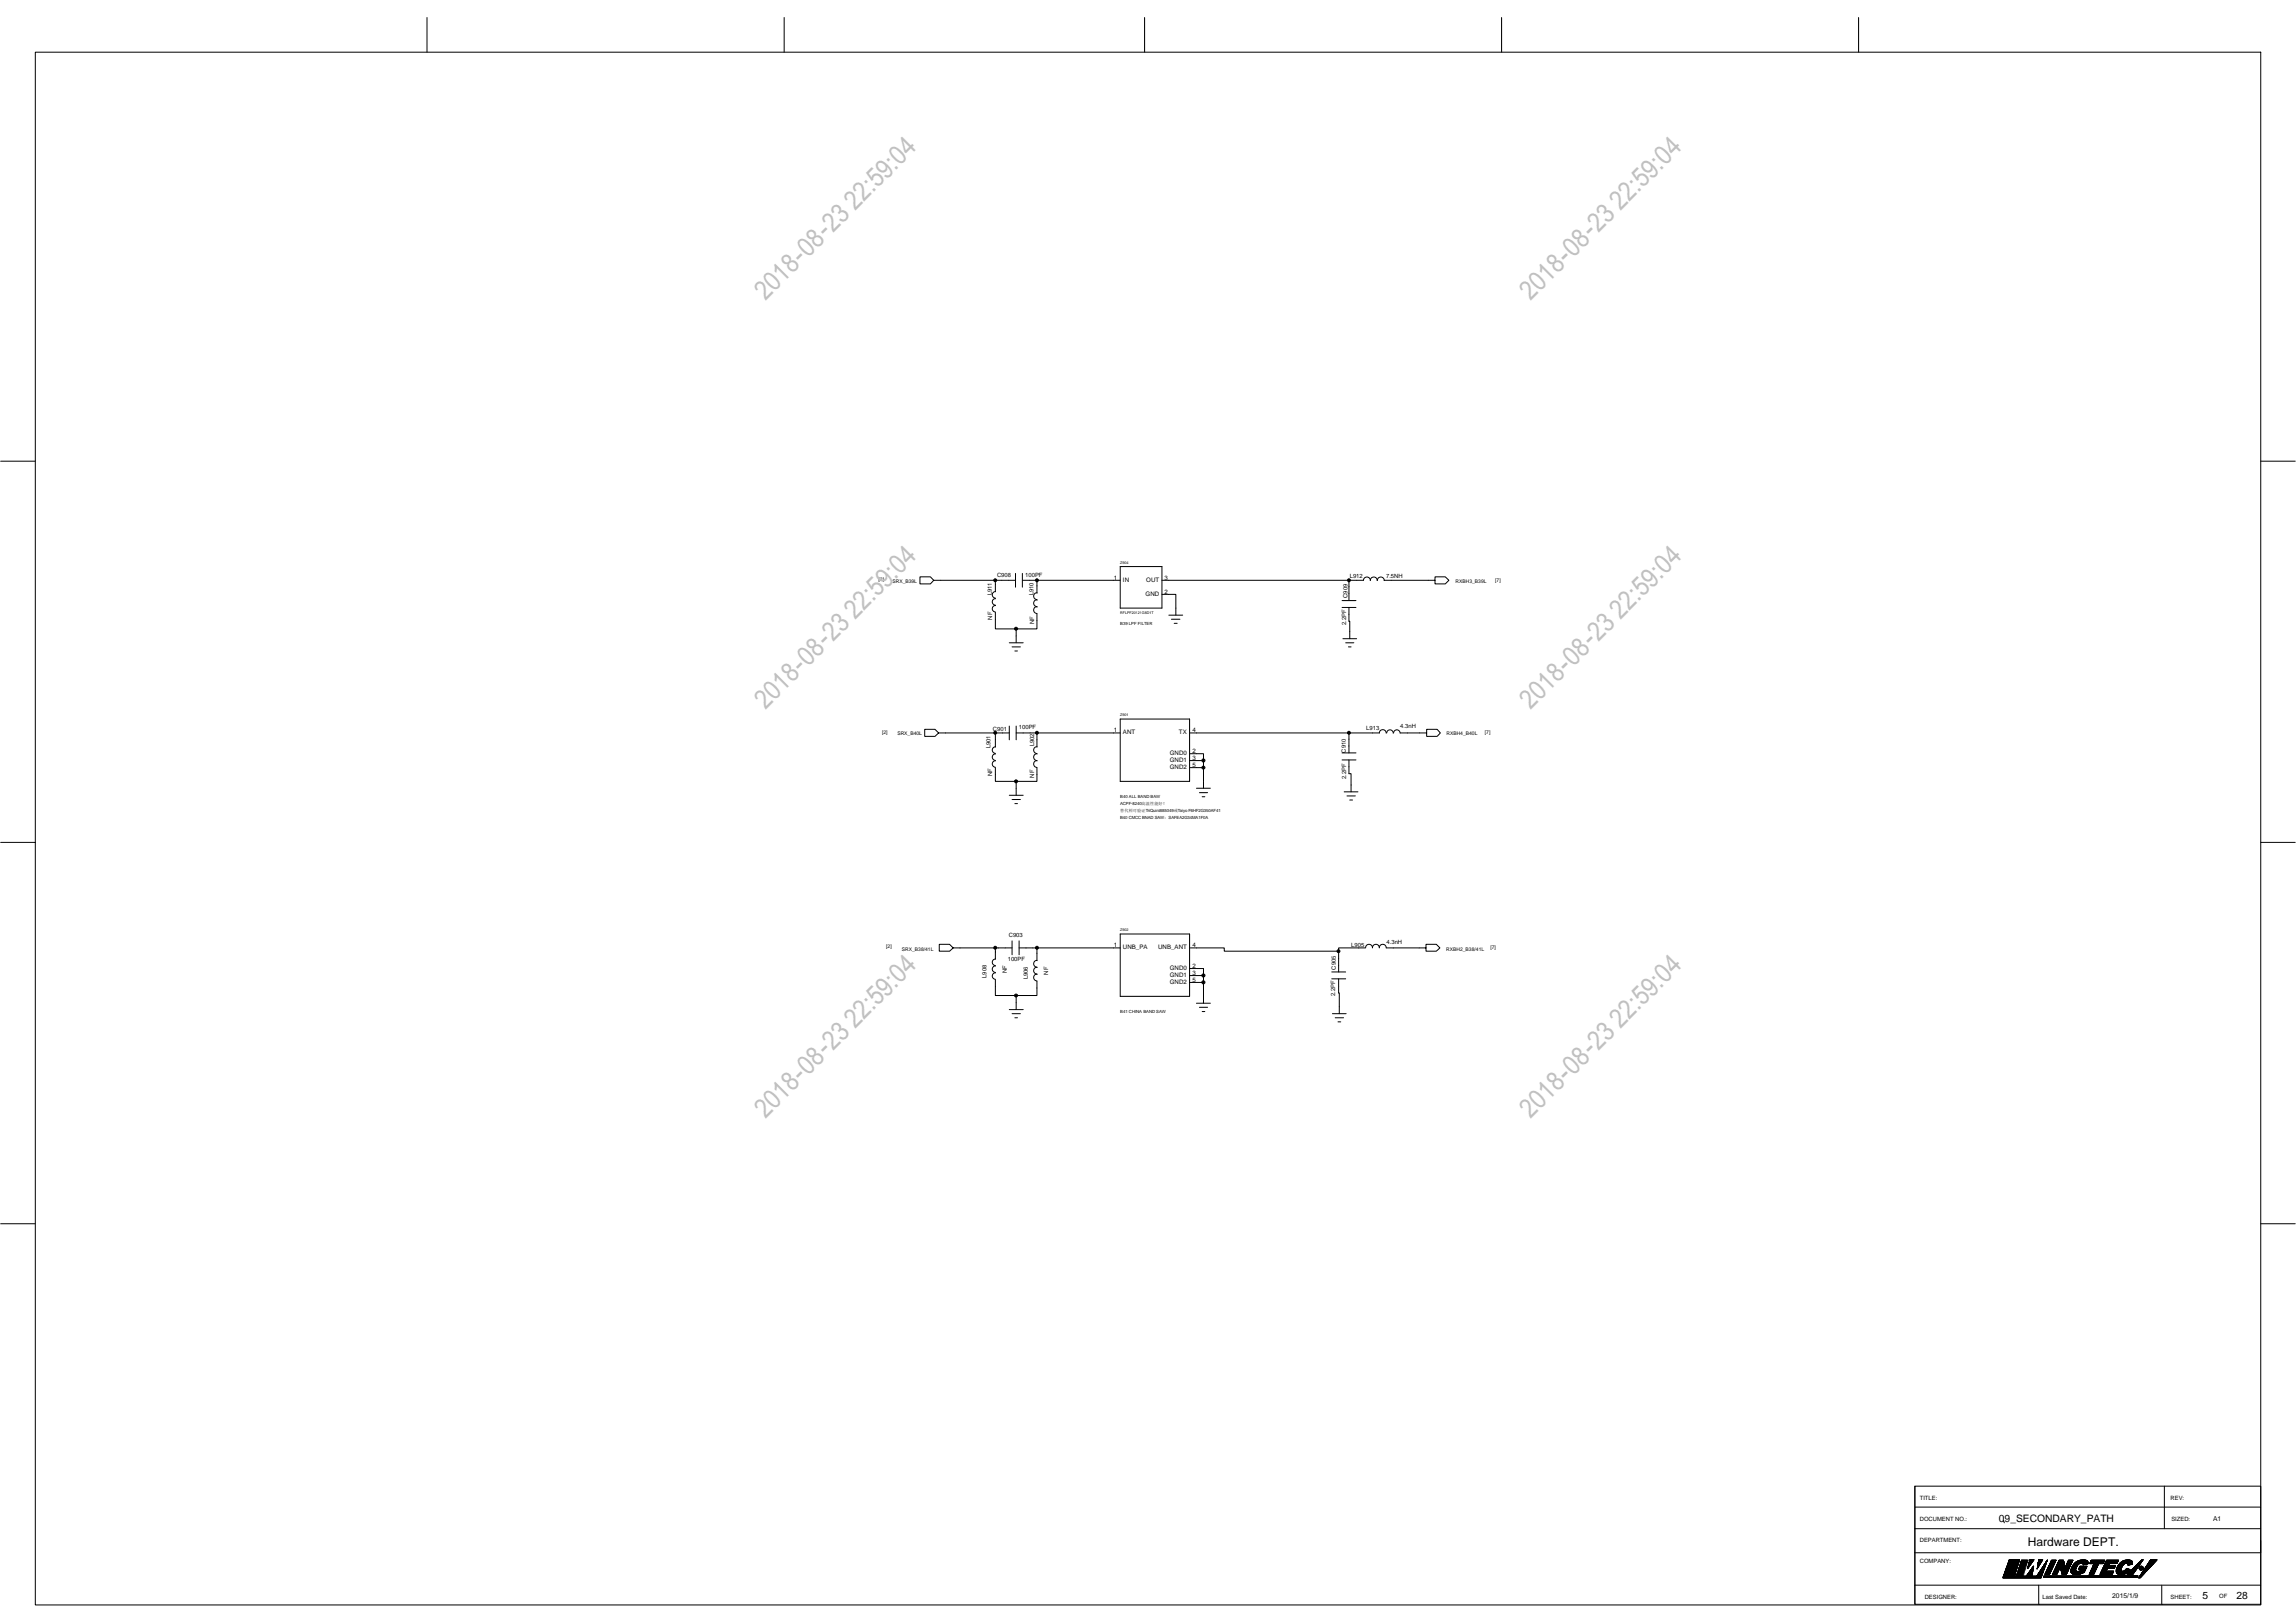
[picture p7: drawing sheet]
<svg xmlns="http://www.w3.org/2000/svg" width="297mm" height="210mm" viewBox="0 0 297 210" stroke-linecap="round" stroke-linejoin="round" font-family="sans-serif">
<defs><g id="words">
<g font-size="3.5" fill="#c0c0c0">
<text x="99" y="38.9" transform="rotate(-45 99 38.9)">2018-08-23 22:59:04</text>
<text x="198" y="38.9" transform="rotate(-45 198 38.9)">2018-08-23 22:59:04</text>
<text x="99" y="91.8" transform="rotate(-45 99 91.8)">2018-08-23 22:59:04</text>
<text x="198" y="91.8" transform="rotate(-45 198 91.8)">2018-08-23 22:59:04</text>
<text x="99" y="144.7" transform="rotate(-45 99 144.7)">2018-08-23 22:59:04</text>
<text x="198" y="144.7" transform="rotate(-45 198 144.7)">2018-08-23 22:59:04</text>
</g>
<text font-size="1.6" x="262.4" y="200">Hardware DEPT.</text>
<g font-size="1.3">
<text x="258.6" y="196.9">09_SECONDARY_PATH</text>
<text x="285" y="206.8">5</text>
<text x="289.3" y="206.9">28</text>
</g>
<g font-size=".9">
<text x="286.3" y="196.8">A1</text>
<text x="273.3" y="206.8">2015/1/9</text>
</g>
<g font-size=".8">
<text x="128.3" y="77" transform="rotate(-90 128.3 77)">L911</text>
<text x="129" y="74.6">C908</text>
<text x="132.6" y="74.6">100PF</text>
<text x="133.7" y="77" transform="rotate(-90 133.7 77)">L910</text>
<text x="144.1" y="75">1</text>
<text x="145.3" y="75.3">IN</text>
<text x="148.2" y="77.1">GND</text>
<text x="148.3" y="75.3">OUT</text>
<text x="150.7" y="75">3</text>
<text x="150.7" y="76.8">2</text>
<text x="174.3" y="77.3" transform="rotate(-90 174.3 77.3)">C909</text>
<text x="174.6" y="74.8">L912</text>
<text x="179.3" y="74.7">7.5NH</text>
<text x="128.4" y="80.2" transform="rotate(-90 128.4 80.2)">NF</text>
<text x="133.8" y="80.7" transform="rotate(-90 133.8 80.7)">NF</text>
<text x="174.2" y="80.9" transform="rotate(-90 174.2 80.9)">2.2PF</text>
<text x="128.5" y="94.6">C901</text>
<text x="131.8" y="94.3">100PF</text>
<text x="144.1" y="94.7">1</text>
<text x="145.3" y="95">ANT</text>
<text x="152.5" y="95">TX</text>
<text x="154.3" y="94.7">4</text>
<text x="176.8" y="94.5">L913</text>
<text x="181.2" y="94.2">4.3nH</text>
<text x="128.2" y="96.8" transform="rotate(-90 128.2 96.8)">L901</text>
<text x="128.4" y="100.4" transform="rotate(-90 128.4 100.4)">NF</text>
<text x="133.8" y="96.6" transform="rotate(-90 133.8 96.6)">L902</text>
<text x="133.8" y="100.6" transform="rotate(-90 133.8 100.6)">NF</text>
<text x="151.3" y="97.7">GND0</text>
<text x="151.3" y="99.5">GND2</text>
<text x="151.3" y="98.6">GND1</text>
<text x="154.3" y="97.4">2</text>
<text x="154.3" y="99.2">5</text>
<text x="154.3" y="98.3">3</text>
<text x="174.1" y="97.4" transform="rotate(-90 174.1 97.4)">C910</text>
<text x="174.2" y="100.8" transform="rotate(-90 174.2 100.8)">2.2PF</text>
<text x="130.2" y="125.9" transform="rotate(-90 130.2 125.9)">NF</text>
<text x="130.4" y="124.3">100PF</text>
<text x="130.5" y="121.3">C903</text>
<text x="144.1" y="122.5">1</text>
<text x="145.3" y="122.8">UNB_PA</text>
<text x="149.8" y="122.8">UNB_ANT</text>
<text x="151.3" y="125.5">GND0</text>
<text x="154.3" y="122.5">4</text>
<text x="154.3" y="125.2">2</text>
<text x="172.8" y="125.4" transform="rotate(-90 172.8 125.4)">C905</text>
<text x="174.8" y="122.5">L905</text>
<text x="179.4" y="122.2">4.3nH</text>
<text x="127.6" y="126.5" transform="rotate(-90 127.6 126.5)">L908</text>
<text x="133" y="126.7" transform="rotate(-90 133 126.7)">L906</text>
<text x="135.6" y="126.1" transform="rotate(-90 135.6 126.1)">NF</text>
<text x="151.3" y="126.4">GND1</text>
<text x="151.3" y="127.3">GND2</text>
<text x="154.3" y="126.1">3</text>
<text x="154.3" y="127">5</text>
<text x="172.7" y="128.8" transform="rotate(-90 172.7 128.8)">2.2PF</text>
<text x="248.4" y="196.8">DOCUMENT NO.:</text>
<text x="248.4" y="194.1">TITLE:</text>
<text x="280.8" y="194">REV:</text>
<text x="280.9" y="196.8">SIZED:</text>
<text x="248.4" y="199.5">DEPARTMENT:</text>
<text x="248.4" y="202.2">COMPANY:</text>
<text x="249" y="206.8">DESIGNER:</text>
<text x="264.2" y="206.8">Last Saved Date:</text>
<text x="280.8" y="206.8">SHEET:</text>
<text x="287.1" y="206.7">OF</text>
</g>
<g font-size=".6">
<text x="113.7" y="75.2">[2]</text>
<text x="115.5" y="75.4">SRX_B39L</text>
<text x="188.3" y="75.4">RXBH3_B39L</text>
<text x="193.4" y="75.3">[7]</text>
<text x="114.1" y="95">[2]</text>
<text x="116.1" y="95.1">SRX_B40L</text>
<text x="187.1" y="95.1">RXBH4_B40L</text>
<text x="192.1" y="95">[7]</text>
<text x="114.7" y="122.7">[2]</text>
<text x="116.7" y="123">SRX_B38/41L</text>
<text x="187.1" y="123">RXBH2_B38/41L</text>
<text x="192.8" y="122.8">[7]</text>
</g>
<g font-size=".5">
<text x="144.9" y="72.9">Z904</text>
<text x="144.9" y="80.9">B39 LPF FILTER</text>
<text x="144.9" y="79.4">RFLPF20121G8D1T</text>
<text x="144.9" y="92.7">Z901</text>
<text x="144.9" y="106">B40 CMCC BNAD SAW：SAFEA2G34MA1F0A</text>
<text x="144.9" y="105.1">替代料可验证TriQuint885049或Taiyo F6HF2G350AF41</text>
<text x="144.9" y="103.3">B40 ALL BAND BAW</text>
<text x="144.9" y="104.2">ACPF-8240高温性能好！</text>
<text x="144.9" y="120.5">Z902</text>
<text x="144.9" y="131.1">B41 CHINA BAND SAW</text>
</g>
</g></defs>
<g fill="none" stroke="#000" stroke-width=".13">
<path d="M4.6 6.8h287.9v200.8h-287.9zM55.2 2.3v4.5M101.4 2.3v4.5M148.1 2.3v4.5M194.3 2.3v4.5M240.4 2.3v4.5M.1 59.7h4.5M292.5 59.7h4.4M120.8 75.1l-.4 .4h-1.4v-.9h1.4l.4 .5h10.6M128.8 79.2v2.2h2.7M128.8 75.1v1.4M128.8 78.4v-.1a.42 .42 0 0 0-.4 .5 .42 .42 0 0 0 .4 .4"/>
<path d="M128.8 77.5v-.1a.42 .42 0 0 0-.4 .5 .42 .42 0 0 0 .4 .4M128.8 76.6v-.1a.42 .42 0 0 0-.4 .5 .42 .42 0 0 0 .4 .4M131.4 74.2v1.8M132.3 75.1h12.6M132.3 74.2v1.8M134.2 75.1v1.6a.45 .45 0 0 0-.5 .4 .45 .45 0 0 0 .5 .5M134.2 79.4v2h-2.7M134.2 78.5a.45 .45 0 0 0-.5 .4 .45 .45 0 0 0 .5 .5M134.2 77.7v-.1a.45 .45 0 0 0-.5 .4 .45 .45 0 0 0 .5 .5M144.9 73.3h5.4v5.4h-5.4zM150.3 75.1h24.2v2.6M150.3 76.9h1.8v2.7"/>
<path d="M151.2 79.6h1.8M173.6 78.6h1.8M173.6 77.7h1.8M174.5 78.6l.1 4M174.5 75.1h1.9a.43 .43 0 0 1 .5-.4 .43 .43 0 0 1 .4 .4M177.3 75.1a.43 .43 0 0 1 .4-.4 .43 .43 0 0 1 .5 .4M178.2 75.1a.43 .43 0 0 1 .5-.4 .43 .43 0 0 1 .4 .4M185.6 75.1v-.5h1.4l.4 .5-.4 .4h-1.4v-.4h-6.5M121.4 94.8l-.4 .5h-1.4v-.9h1.4l.4 .4h7.4M128.8 94.8v1.8a.42 .42 0 0 0-.4 .4 .42 .42 0 0 0 .4 .5M128.8 99.3v1.8h2.7M128.8 94.8h1.8"/>
<path d="M128.8 98.4a.42 .42 0 0 0-.4 .4 .42 .42 0 0 0 .4 .5M128.8 97.6v-.1a.42 .42 0 0 0-.4 .5 .42 .42 0 0 0 .4 .4M130.6 93.9v1.8M130.6 83.2h1.8M130.9 83.7h1.1M131.3 84.2h.3M131.5 94.8h13.4M131.5 81.4v1.8M131.5 93.9v1.8M134.2 94.8v1.8a.45 .45 0 0 0-.5 .4 .45 .45 0 0 0 .5 .5M134.2 99.3v1.8h-2.7M134.2 98.4a.45 .45 0 0 0-.5 .4 .45 .45 0 0 0 .5 .5"/>
<path d="M134.2 97.6v-.1a.45 .45 0 0 0-.5 .5 .45 .45 0 0 0 .5 .4M144.9 93h9v8.1h-9zM151.6 80.1h1.1M151.9 80.6h.4M153.9 99.3h1.8v2.7M153.9 98.4h1.8v.9M153.9 97.5h1.8v.9M153.9 94.8h20.6M173.6 98.3h1.8M173.6 97.4h1.8M173.7 82.6h1.8M174.1 83.2h1.1"/>
<path d="M174.5 83.7h.3M174.5 98.3v1.8h.3v2.3M178.5 94.8a.43 .43 0 0 1 .4-.4 .43 .43 0 0 1 .4 .4M178.5 94.8h-4v2.6M179.4 94.8a.41 .41 0 0 1 .4-.4 .41 .41 0 0 1 .4 .4M180.3 94.8a.41 .41 0 0 1 .4-.4 .41 .41 0 0 1 .4 .4M184.6 94.8v-.4h1.3l.4 .4-.4 .5h-1.3v-.5h-3.4M.1 109h4.5M130.6 102.9h1.8M130.9 103.4h1.1M131.3 104h.3M131.5 101.1v1.8"/>
<path d="M154.8 102h1.8M155.2 102.6h1M155.5 103.1h.4M173.9 102.4h1.8M174.3 103h1M174.6 103.5h.4M292.5 109h4.4M123.3 122.6l-.5 .5h-1.3v-.9h1.3l.5 .4h7.6M128.8 126.7v2.1h2.7M128.8 122.6v1.5M128.8 125.9a.42 .42 0 0 0-.4 .4 .42 .42 0 0 0 .4 .4M128.8 125a.42 .42 0 0 0-.4 .4 .42 .42 0 0 0 .4 .4"/>
<path d="M128.8 124.1a.42 .42 0 0 0-.4 .4 .42 .42 0 0 0 .4 .4M130.6 130.6h1.8M130.9 131.1h1.1M130.9 121.7v1.8M131.3 131.7h.3M131.5 128.8v1.8M131.8 122.6h13.1M131.8 121.7v1.8M134.2 126.9v1.9h-2.7M134.2 122.6v1.6M134.2 126.1v-.1a.45 .45 0 0 0-.5 .5 .45 .45 0 0 0 .5 .4M134.2 125.2v-.1a.45 .45 0 0 0-.5 .5 .45 .45 0 0 0 .5 .4"/>
<path d="M134.2 124.3v-.1a.45 .45 0 0 0-.5 .5 .45 .45 0 0 0 .5 .4M144.9 120.8h9v8.1h-9zM153.9 122.6h4.5v.5h14.8M153.9 125.3h1.8v.9h-1.8M154.8 129.8h1.8M155.2 130.3h1M155.5 130.9h.4M155.7 126.2v.9h-1.8M155.7 127.1v2.7M172.3 126.6h1.8M172.3 125.8h1.8M172.4 131.1h1.8"/>
<path d="M172.7 131.7h1.1M173.1 132.2h.4M173.2 126.6l.1 4.5M173.2 123.1v2.7M176.7 122.6h-3.5v.5M176.7 122.6a.43 .43 0 0 1 .4-.4 .43 .43 0 0 1 .4 .4M177.6 122.6a.43 .43 0 0 1 .4-.4 .43 .43 0 0 1 .4 .4M178.5 122.6a.43 .43 0 0 1 .4-.4 .43 .43 0 0 1 .4 .4M184.5 122.6v-.4h1.3l.5 .4-.5 .5h-1.3v-.5h-5.1M.1 158.3h4.5M292.5 158.3h4.4M247.7 192.3h44.8v15.3h-44.8z"/>
<path d="M247.7 197.8h44.8M247.7 192.3v15.3M247.7 195h44.8M259.2 196.7h.1M259.3 196.9h.1M280 192.3v5.5M292.5 199.3v1.6h-44.8M247.7 205.1h44.8M259.1 204.2h5M259.1 204.1h5M259.1 204h5M259.2 204h4.9"/>
<path d="M259.2 203.9h4.9M259.2 203.8h1.4M259.2 203.8h1.5M259.3 203.7h1.4M259.3 203.5h1.4M259.4 203.4h1.4M259.4 203.3h1.4M259.4 203.2h1.4M259.5 203.1l1.4 .1M259.5 203.1h1.4M259.5 203h1.4M259.5 202.9h1.4"/>
<path d="M259.6 202.9h1.3M259.6 202.8h1.4M259.6 202.8h1.3M259.6 202.7h1.4M259.6 202.6h1.4M259.7 202.6h1.3M259.7 202.5h1.3M259.7 202.5h1.4M259.7 202.4h1.4M259.8 202.3h1.3M259.8 202.2h1.3M259.8 202.1h1.4"/>
<path d="M259.9 202h1.3M259.9 202l1.3 .1M259.9 201.9h1.3M259.9 201.8h1.4M260.6 203.9h-1.4M260.7 203.8h-1.4M260.7 203.7h-1.4M260.7 203.6h-1.4M260.7 203.5h-1.4M260.7 203.4l-1.3 .1M260.8 203.4h-1.4M260.9 203.8h.9"/>
<path d="M260.9 202.9h-1.4M261 203.7h.6M261 203.6h.8M261 203.5h.6M261 203.4h.9M261.1 202.4h-1.4M261.1 203.2h.8M261.1 203.2h.9M261.1 203.1h.6M261.1 203.1h.2M261.1 202.3h-1.3M261.1 203.1h.8"/>
<path d="M261.2 202.9h.4M261.2 203h.3M261.2 203.1h.8M261.2 202.2h-1.4M261.2 202.1h-1.4M261.2 203.9h-.3M261.2 202.9h.9M261.2 202.8h.1M261.2 202h-1.3M261.2 202.7h.9M261.2 202.8h.9M261.2 203.4l-.2 .1"/>
<path d="M261.3 202.6h.7M261.3 202.6h.3M261.3 201.8l-1.4 .1M261.3 202.6h.9M261.3 202.6h.8M261.3 203.6h-.3M261.3 202.5h.5M261.3 202.5h.2M261.3 202.5h.7M261.3 202.4h.9M261.4 202.4h.3M261.4 202.4h.1"/>
<path d="M261.4 202.2h.2M261.4 202.1h.9M261.4 203.7h-.5M261.5 202h.9M261.5 202h.8M261.5 202h.6M261.5 201.9h.7M261.5 201.9h.3M261.6 203.3h-.5M261.7 203.8h-.8M261.8 203.4h-.8M261.9 202.8h-.7"/>
<path d="M261.9 203.5h-.9M262 202.9h-.8M262.1 202.2h-.7M262.3 203.8h.6M262.3 202.3h-.9M262.3 202.9h.1M262.3 203.7h.6M262.3 203.6h.6M262.4 202.8h.1M262.4 202.7h.1M262.4 202.6h.2M262.4 202.6h.1"/>
<path d="M262.4 202.5h.2M262.4 201.8l-.9 .1M262.4 202.5h.3M262.4 203.5h.5M262.4 202.4h.3M262.5 202.4h.2M262.5 202.3h.3M262.5 202.1h.4M262.6 202h.4M262.6 201.9h.4M262.6 203.4h.4M262.6 203.3h.4"/>
<path d="M262.6 201.9h.5M262.6 201.8h.5M262.6 203.2h.4M262.7 203.2h.3M262.7 202.4h-.3M262.7 203.1h.3M262.8 203h.2M262.8 203.1h.2M262.8 202.3h-.3M262.8 202.9h.2M262.8 202.2h-.3M262.9 203.9h-.8"/>
<path d="M262.9 202.2h-.4M262.9 202.9h.1M262.9 203.8h-.7M262.9 203.8h-.6M262.9 202.8h.1M262.9 202.1h-.4M262.9 203.7h-.6M262.9 203.6h-.5M263 203.5h-.6M263 203.4l-.5 .1M263 202l-.5 .1M263 203.4h-.5"/>
<path d="M263 202.7h.1M263 202.8h.1M263 202h-.4M263 202.6h.1M263 202.9h-.1M263.1 202.6h.1M263.1 201.8l-.5 .1M263.5 202.9h.1M263.5 203.8h.7M263.6 202.8h.1M263.6 202.9h.1M263.6 203.8h.6"/>
<path d="M263.6 202.9h-.1M263.6 202.6h.2M263.6 202.7h.1M263.6 202.5h.2M263.6 202.5h.3M263.6 202.4h.3M263.6 203.7h.6M263.6 202.3h.4M263.6 202.2h.4M263.7 202.1h.4M263.7 202h.4M263.7 201.9h.5"/>
<path d="M263.7 201.8h.6M263.8 205.1v2.5M263.8 203.5h.5M263.8 202.5h-.2M263.8 203.4h.5M263.9 203.4h.4M263.9 203.3h.4M263.9 202.4h-.3M263.9 203.3h.5M264 203.2h.4M264 202.3h-.4M264 203.1h.4"/>
<path d="M264 202.2h-.3M264.1 203.1h.3M264.1 203h.3M264.1 202.1h-.4M264.1 203h.4M264.1 202.9h.4M264.1 203.9h-.6M264.2 202h-.5M264.2 202.9h.3M264.2 202.8h.3M264.2 203.8h-.6M264.2 203.7h-.6"/>
<path d="M264.2 203.6h-.5M264.3 202.7h.3M264.3 202.8h.2M264.3 201.8l-.6 .1M264.3 203.6h-.6M264.3 203.5h-.5M264.3 203.4l-.5 .1M264.3 202.6h.3M264.4 204.1h12.1M264.4 202.6h.2M264.4 204h12.1M264.4 202.5h.2"/>
<path d="M264.4 203.1l-.4 .1M264.4 203.9h12.2M264.4 202.4h.2M264.5 202.9h-.4M264.5 202.9h-.3M264.5 202.4h.2M264.5 202.8h-.3M264.6 203.7h.6M264.6 203.6h.6M264.6 202.3h.1M264.6 202.5h-.2M264.6 202.1h.1"/>
<path d="M264.6 203.5h.6M264.7 202.4h-.2M264.7 203.4h.6M264.7 203.3h.6M264.7 202.3h-.2M264.7 202.2h-.1M264.7 202h.1M264.8 202.1h-.1M264.8 203.2h.6M264.8 201.9h.1M264.8 203.1h.6M264.8 203.1l.6 .1"/>
<path d="M264.8 202l-.1 .1M264.8 202h-.1M264.9 203.1h.5M264.9 201.9h.1M264.9 203h.5M264.9 203h.6M264.9 201.8h.1M264.9 202.9h.6M264.9 202.8h.7M264.9 202.9h.7M265 202.7h.6M265 202.8h.6"/>
<path d="M265 202.6h.7M265.1 202.5h.6M265.1 202.6h.6M265.1 202.4h.6M265.2 202.4h.5M265.2 202.4h.6M265.2 203.6h-.6M265.2 202.3h.6M265.3 203.5h-.7M265.3 203.4l-.6 .1M265.3 202.1h.6M265.3 202h.6"/>
<path d="M265.4 202h.5M265.4 203.3h-.7M265.4 201.9h.6M265.5 202.9h-.6M265.6 203.7h.5M265.6 202.8h-.6M265.6 203.5h.6M265.6 202.6l-.6 .1M265.7 203.4h.6M265.7 203.3h.6M265.7 203.2h.6M265.8 203.2h.5"/>
<path d="M265.8 203.1l.5 .1M265.8 202.3h-.6M265.8 203.1h.6M265.8 202.2h-.6M265.9 203h.5M265.9 202.2h-.6M265.9 202.9h.5M265.9 202.1h-.6M265.9 202.9h.6M265.9 202.8h.6M266 202.8h.5M266 202.7h1.1"/>
<path d="M266 201.9h-.6M266 201.8l-.6 .1M266 202.6h1.1M266.1 202.5h1M266.1 202.6h1M266.1 202.4h1M266.1 203.6h-.5M266.2 202.4h.9M266.2 203.6h-.6M266.2 203.5h-.6M266.2 202.2h.8M266.2 203.4l-.6 .1"/>
<path d="M266.2 202.3h.8M266.3 203.4h-.6M266.3 202.1h.7M266.3 203.3h-.6M266.3 202h.7M266.3 201.9h.7M266.4 201.9h.6M266.5 202.9h-.6M266.6 202.8h.5M266.6 202.8h1.1M266.6 202.8h1.1zM266.6 202.9h1.1"/>
<path d="M266.6 203h1.1M266.7 203.1h.9M266.7 203.1l.9 .1M266.7 203.2h.9M266.7 203.2h.8M266.7 203.4h.8M266.7 203.3h.8M266.7 203.5h.7M266.8 203.6h.6M266.8 203.7h.5M267 201.8l-.6 .1M267 202.2h-.8"/>
<path d="M267 202.1h-.7M267.1 202.3h-.9M267.1 202.4h-1M267.2 202.7h.6M267.2 202.8h.5M267.3 202.6h.5M267.3 202.5h.6M267.3 202.4h.6M267.4 202.4h.5M267.4 203.6h-.6M267.4 203.5h-.7M267.4 202.2h.6"/>
<path d="M267.4 203.4l-.7 .1M267.4 202.3h.6M267.5 203.4h-.8M267.5 202.1h.6M267.5 203.3h-.8M267.5 202h.6M267.6 202h.5M267.6 201.9h.6M267.6 203h-1M267.7 202.9h-1.1M267.9 203.1h.6M267.9 203.1l.6 .1"/>
<path d="M267.9 203.4h1.7M267.9 203.3h.8M267.9 203.3h1.8M267.9 203.2h.7M267.9 203.2h.6M267.9 203h.6M268 202.9h.6M268 202.3h-.6M268 203.5h1.4M268 202.8h.6M268 203.6h1.3M268.1 202.7h.6"/>
<path d="M268.1 202.8h.5M268.1 202.2h-.6M268.1 202.1h-.6M268.1 202l-.6 .1M268.1 203.6h1.1M268.1 202.6h.6M268.2 202.6h.5M268.2 202.5h.6M268.2 201.8l-.6 .1M268.2 203.7h.8M268.2 202.4h.6M268.3 202.4h.6"/>
<path d="M268.3 202.4h.7M268.4 202.3h.7M268.4 202.2h1.7M268.5 202.1h1.6M268.6 202.9h-.6M268.6 202.1h1.5M268.6 202.8h-.6M268.7 202h1.4M268.8 202.5h-.6M268.8 201.9h1.3M268.9 202.4h-.7M268.9 203h.9"/>
<path d="M268.9 203.3h.8M268.9 201.9h1.1M269 202.9h.9M269 202.8h.9M269 202.7h1M269 202.8h1M269 202.3h-.7M269.1 201.9h.8M269.1 202.7h.9M269.1 202.6h.9M269.1 203.2h.6M269.2 203.2h.5"/>
<path d="M269.2 203.1l.6 .1M269.2 201.8h.6M269.3 203.1h.5M269.4 202.3h.7M269.5 202.4h.6M269.5 203.5h-1.5M269.5 202.4h.1M269.5 202.4h.5M269.8 202.4h-.3M269.9 202.9h-.9M270 202.8h-1M270.1 202.2h-1.6"/>
<path d="M270.1 202.1h-1.6M270.1 202.3h-.6M270.3 203.7h.6M270.3 203.6h.6M270.4 203.5h.6M270.4 202.3h1.7M270.4 202.1h1.8M270.4 203.4h.6M270.4 203.3h.6M270.5 202l1.7 .1M270.5 203.3h.5M270.5 202h1.7"/>
<path d="M270.5 203.2h.6M270.5 201.9h1.8M270.6 203.1h.6M270.6 203.1h.5M270.6 203h.6M270.6 202.9h.6M270.7 202.9h.6M270.7 202.8h.6M270.7 202.7h.6M270.7 202.7h.7M270.8 202.6h.6M270.8 202.5h.6"/>
<path d="M270.9 202.5h.5M270.9 202.4h.6M270.9 203.6h-.6M271 203.5h-.6M271 203.4l-.6 .1M271 203.4h-.6M271.1 203.3h-.6M271.2 202.9h-.6M271.5 202.4h-.6M271.7 203.7h1.6M271.7 203.6h1.6M271.8 203.5h1.5"/>
<path d="M271.8 203.4h1.6M271.8 203.3h1.6M271.9 203.3h1.5M271.9 203.2h.6M272 203.1h.6M272 203.1h.5M272 202.9h.6M272 203h.6M272.1 202.9h1.4M272.1 202.8h1.5M272.1 202.9h1.5M272.1 202.3h-1.7"/>
<path d="M272.1 202.2h-1.7M272.1 202.7h1.5M272.2 202.2h-1.8M272.2 202.6h1.5M272.2 202.1h-1.8M272.2 202.5h1.5M272.2 202.5h.6M272.3 202h-1.8M272.3 202.5h.6M272.3 202.4h.6M272.3 201.8l-1.7 .1M272.3 202.3h.6"/>
<path d="M272.4 202.1h1.5M272.4 202l1.6 .1M272.5 202h1.5M272.5 201.9h1.6M272.6 203h-.6M272.6 202.9h-.6M272.9 202.4h-.6M272.9 202.3h-.6M273.3 203.6h-1.6M273.4 203.5h-1.6M273.4 203.4l-1.6 .1M273.4 203.4h-1.6"/>
<path d="M273.7 202.6l-1.6 .1M273.8 203.1h.6M273.8 203.1l.6 .1M273.8 203.4h1.5M273.8 203.3h1.6M273.8 203.2h.6M273.8 203h.6M273.8 202.9h.6M273.8 203.5h1.4M273.9 202.9h.6M273.9 202.9h.5M273.9 203.5h1.2"/>
<path d="M273.9 202.8h.6M273.9 203.6h1.2M273.9 202.2h-1.5M273.9 202.7h.6M273.9 203.6h1.1M274 202.6h.6M274 202.1h-1.6M274 202.5h.7M274 203.7h.8M274.1 201.9h-1.6M274.1 201.8l-1.6 .1M274.1 202.5h.6"/>
<path d="M274.1 202.4h.6M274.1 203.7h.7M274.2 202.4h.6M274.2 202.3h.8M274.3 202.2h1.6M274.4 202.1h1.5M274.4 202.9h-.6M274.5 202.1h1.4M274.5 202.8h-.6M274.5 202h1.3M274.6 202h1.2M274.7 202.5h-.7"/>
<path d="M274.7 201.9h1.1M274.8 202.4h-.7M274.8 201.9h.9M274.8 203.2h.7M274.9 203.2h.6M274.9 201.9h.7M274.9 202.3h-.7M275 203.1h.6M275 203.1h.5M275 203h.5M275.1 203h.2M275.1 201.8h.4"/>
<path d="M275.1 202.9h.1M275.2 203.7h.7M275.2 202.3h.7M275.3 203.4l-1.5 .1M275.3 202.4h.6M275.3 202.5h.1M275.3 202.5h.2M275.3 202.4h.3M275.3 203.4h-1.5M275.3 203.5h.8M275.4 203.3h-1.6M275.5 203.4h.6"/>
<path d="M275.5 203.4h.7M275.5 203.1l-.6 .1M275.5 203.3h.7M275.6 203.3h.6M275.7 203.2h.5M275.7 203.2h.6M275.8 203.1h.5M275.8 203h.6M275.9 202.2h-1.6M275.9 202.1h-1.5M275.9 202.4h-.6M275.9 203h.5"/>
<path d="M275.9 202.9h.5M276 203.6h-.8M276 202.9h.5M276 203.6h-.7M276.1 202.8h.4M276.1 203.5h-.7M276.1 202.8h.5M276.1 203.4l-.7 .1M276.2 202.7h.4M276.2 202.7h.5M276.2 203.3h-.6M276.2 202.6h.5"/>
<path d="M276.3 202.6h.4M276.3 202.5h.4M276.4 202.5h.4M276.4 202.4h.4M276.5 202.9h-.6M276.5 202.4h.4M276.6 203.9l-12.2 .1M276.6 202.3h.3M276.7 204.2h.2M276.7 204.1h.2M276.7 202.1h.3M276.8 202.8h.5"/>
<path d="M276.8 202.9h.5M276.8 203h.4M276.8 202.7h.4M276.8 202.8h.4M276.8 202.1h.3M276.8 203.9h.3M276.8 203.1h.4M276.8 202.4h-.3M276.9 203.1h.2M276.9 202h.2M276.9 202.4h-.4M276.9 203.8h.3"/>
<path d="M276.9 202.3h-.3M276.9 202.6h.2M277 204l-.3 .1M277 202.2h-.4M277 203.1h.1M277 201.9h.2M277 203.7h.3M277 204h-.2M277 202.2h-.3M277 202.1h-.2M277.1 203.9l-.3 .1M277.1 201.8h.2"/>
<path d="M277.1 203.5h.3M277.1 203.9h-.3M277.2 201.9h-.3M277.2 203.8h-.3M277.2 201.8l-.2 .1M277.2 203.4h.4M277.2 203.3h.4M277.3 203.8h-.4M277.3 202.9h-.5M277.3 203.2h.4M277.3 203.7h-.3M277.3 203.2h.5"/>
<path d="M277.3 203.1l.5 .1M277.4 203.1h.5M277.4 203.6h-.4M277.4 203h.6M277.5 202.9h.5M277.5 203.5h-.4M277.5 202.9h.6M277.6 202.8h.5M277.6 203.4l-.5 .1M277.6 203.4h-.4M277.6 202.8h.6M277.6 202.7h.6"/>
<path d="M277.7 202.6h.6M277.7 203.3h-.5M277.7 202.5h.7M277.7 202.6h.7M277.8 202.5h.6M277.8 202.4h.7M277.9 202.4h.7M277.9 202.3h.7M278 202.2h.7M278 203h-.6M278 202.1h.7M278 202.9h-.5"/>
<path d="M278.1 202h.8M278.2 201.9h.8M278.2 201.8h.8M278.3 202.6l-.7 .1M278.5 202.4h-.7M278.6 202.4h-.7M278.6 202.3h-.7M278.7 202.2h-.7M278.8 202.1h-.8M279 201.9h-.9M279 201.8l-.8 .1M279.7 205.1v2.5"/>
</g>
<g fill="#000" stroke="#000" stroke-width=".13">
<path d="M131.3 81.2h.3l.1 .1-.1 .2h-.3z" fill-rule="evenodd"/>
<path d="M155.5 99.2h.3l.1 .1-.1 .1h-.3z" fill-rule="evenodd"/>
<path d="M131.3 101h.3l.1 .1-.1 .1h-.3z" fill-rule="evenodd"/>
<path d="M131.3 128.7h.3l.1 .1-.1 .1h-.3z" fill-rule="evenodd"/>
<circle cx="128.8" cy="75.1" r=".19"/>
<circle cx="134.2" cy="75.1" r=".19"/>
<circle cx="174.5" cy="75.1" r=".19"/>
<circle cx="128.8" cy="94.8" r=".19"/>
<circle cx="134.2" cy="94.8" r=".19"/>
<circle cx="155.7" cy="98.4" r=".2"/>
<circle cx="174.5" cy="94.8" r=".19"/>
<circle cx="128.8" cy="122.6" r=".19"/>
<circle cx="134.2" cy="122.6" r=".19"/>
<circle cx="155.7" cy="126.2" r=".2"/>
<circle cx="155.7" cy="127.1" r=".2"/>
<circle cx="173.2" cy="123.1" r=".19"/>
</g>
<use href="#words"/>
</svg>
